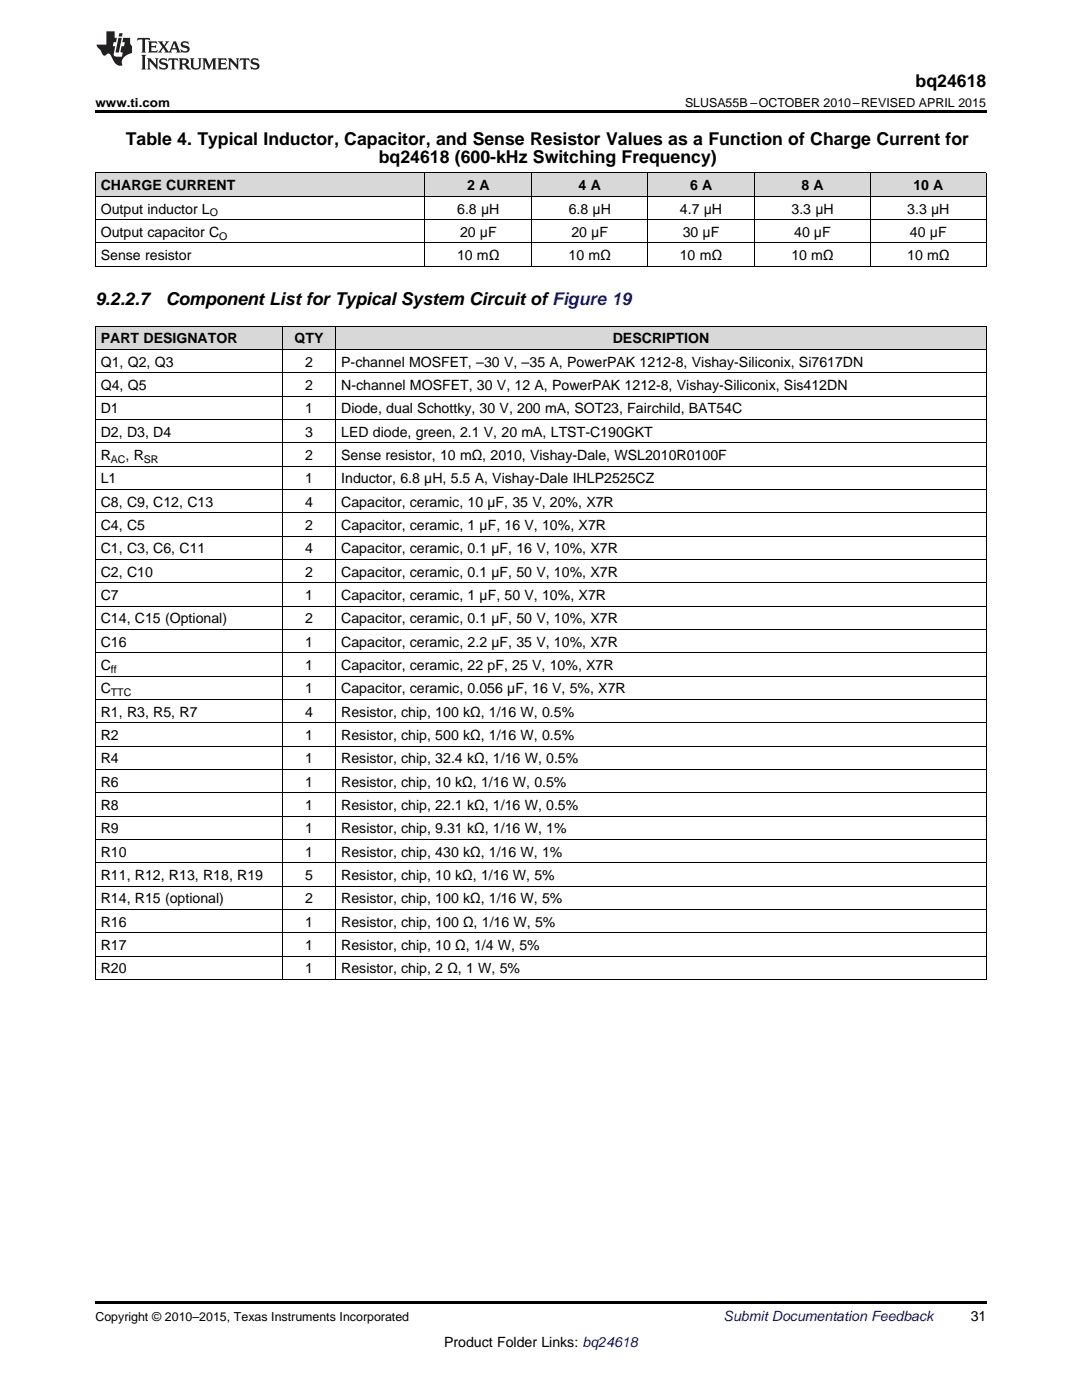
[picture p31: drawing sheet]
<svg xmlns="http://www.w3.org/2000/svg" width="216mm" height="279mm" viewBox="0 0 216 279" stroke-linecap="round" stroke-linejoin="round" font-family="sans-serif">
<defs><g id="words">
<g font-size="3.5">
<text x="182.7" y="17.3">bq24618</text>
<text x="25.1" y="28.9">Table 4. Typical Inductor, Capacitor, and Sense Resistor Values as a Function of Charge Current for</text>
<text x="75.6" y="32.5">bq24618 (600-kHz Switching Frequency)</text>
<text x="19" y="60.9">9.2.2.7</text>
<text x="33.1" y="60.9">Component List for Typical System Circuit ofFigure 19</text>
</g>
<g font-size="2.8">
<text x="20.1" y="38">CHARGE CURRENT</text>
<text x="93.2" y="38">2 A</text>
<text x="115.5" y="38">4 A</text>
<text x="137.7" y="38">6 A</text>
<text x="159.9" y="38">8 A</text>
<text x="182.2" y="38">10 A</text>
<text x="20.1" y="42.6">Output inductor L</text>
<text x="20.1" y="47.3">Output capacitor C</text>
<text x="91.2" y="42.6">6.8 μH</text>
<text x="91.8" y="47.3">20 μF</text>
<text x="113.5" y="42.6">6.8 μH</text>
<text x="114" y="47.3">20 μF</text>
<text x="135.7" y="42.6">4.7 μH</text>
<text x="136.2" y="47.3">30 μF</text>
<text x="157.9" y="42.6">3.3 μH</text>
<text x="158.5" y="47.3">40 μF</text>
<text x="181" y="42.6">3.3 μH</text>
<text x="181.6" y="47.3">40 μF</text>
<text x="20.1" y="51.9">Sense resistor</text>
<text x="91.2" y="51.9">10 mΩ</text>
<text x="113.5" y="51.9">10 mΩ</text>
<text x="135.6" y="51.9">10 mΩ</text>
<text x="157.9" y="51.9">10 mΩ</text>
<text x="181" y="51.9">10 mΩ</text>
<text x="20.1" y="68.5">PART DESIGNATOR</text>
<text x="58.8" y="68.5">QTY</text>
<text x="122.3" y="68.5">DESCRIPTION</text>
<text x="20.1" y="73.2">Q1, Q2, Q3</text>
<text x="20.1" y="77.8">Q4, Q5</text>
<text x="60.9" y="73.2">2</text>
<text x="60.9" y="77.8">2</text>
<text x="68.1" y="73.2">P-channel MOSFET, –30 V, –35 A, PowerPAK 1212-8, Vishay-Siliconix, Si7617DN</text>
<text x="68.1" y="77.8">N-channel MOSFET, 30 V, 12 A, PowerPAK 1212-8, Vishay-Siliconix, Sis412DN</text>
<text x="20.1" y="82.5">D1</text>
<text x="60.9" y="82.5">1</text>
<text x="68.1" y="82.5">Diode, dual Schottky, 30 V, 200 mA, SOT23, Fairchild, BAT54C</text>
<text x="20.1" y="87.1">D2, D3, D4</text>
<text x="60.9" y="87.1">3</text>
<text x="68.1" y="87.1">LED diode, green, 2.1 V, 20 mA, LTST-C190GKT</text>
<text x="20.1" y="91.8">R</text>
<text x="25.1" y="91.8">, R</text>
<text x="60.9" y="91.8">2</text>
<text x="68.1" y="91.8">Sense resistor, 10 mΩ, 2010, Vishay-Dale, WSL2010R0100F</text>
<text x="20.1" y="96.4">L1</text>
<text x="20.1" y="101.1">C8, C9, C12, C13</text>
<text x="60.9" y="96.4">1</text>
<text x="60.9" y="101.1">4</text>
<text x="68.1" y="96.4">Inductor, 6.8 µH, 5.5 A, Vishay-Dale IHLP2525CZ</text>
<text x="68.1" y="101.1">Capacitor, ceramic, 10 µF, 35 V, 20%, X7R</text>
<text x="20.1" y="105.8">C4, C5</text>
<text x="60.9" y="105.8">2</text>
<text x="68.1" y="105.8">Capacitor, ceramic, 1 µF, 16 V, 10%, X7R</text>
<text x="20.1" y="110.4">C1, C3, C6, C11</text>
<text x="60.9" y="110.4">4</text>
<text x="68.1" y="110.4">Capacitor, ceramic, 0.1 µF, 16 V, 10%, X7R</text>
<text x="20.1" y="115.1">C2, C10</text>
<text x="20.1" y="119.7">C7</text>
<text x="60.9" y="115.1">2</text>
<text x="60.9" y="119.7">1</text>
<text x="68.1" y="115.1">Capacitor, ceramic, 0.1 µF, 50 V, 10%, X7R</text>
<text x="68.1" y="119.7">Capacitor, ceramic, 1 µF, 50 V, 10%, X7R</text>
<text x="20.1" y="124.4">C14, C15 (Optional)</text>
<text x="60.9" y="124.4">2</text>
<text x="68.1" y="124.4">Capacitor, ceramic, 0.1 µF, 50 V, 10%, X7R</text>
<text x="20.1" y="129">C16</text>
<text x="60.9" y="129">1</text>
<text x="68.1" y="129">Capacitor, ceramic, 2.2 µF, 35 V, 10%, X7R</text>
<text x="20.1" y="133.7">C</text>
<text x="60.9" y="133.7">1</text>
<text x="68.1" y="133.7">Capacitor, ceramic, 22 pF, 25 V, 10%, X7R</text>
<text x="20.1" y="138.4">C</text>
<text x="20.1" y="143">R1, R3, R5, R7</text>
<text x="60.9" y="138.4">1</text>
<text x="60.9" y="143">4</text>
<text x="68.1" y="138.4">Capacitor, ceramic, 0.056 µF, 16 V, 5%, X7R</text>
<text x="68.1" y="143">Resistor, chip, 100 kΩ, 1/16 W, 0.5%</text>
<text x="20.1" y="147.7">R2</text>
<text x="60.9" y="147.7">1</text>
<text x="68.1" y="147.7">Resistor, chip, 500 kΩ, 1/16 W, 0.5%</text>
<text x="20.1" y="152.3">R4</text>
<text x="60.9" y="152.3">1</text>
<text x="68.1" y="152.3">Resistor, chip, 32.4 kΩ, 1/16 W, 0.5%</text>
<text x="20.1" y="157">R6</text>
<text x="20.1" y="161.6">R8</text>
<text x="60.9" y="157">1</text>
<text x="60.9" y="161.6">1</text>
<text x="68.1" y="157">Resistor, chip, 10 kΩ, 1/16 W, 0.5%</text>
<text x="68.1" y="161.6">Resistor, chip, 22.1 kΩ, 1/16 W, 0.5%</text>
<text x="20.1" y="166.3">R9</text>
<text x="60.9" y="166.3">1</text>
<text x="68.1" y="166.3">Resistor, chip, 9.31 kΩ, 1/16 W, 1%</text>
<text x="20.1" y="171">R10</text>
<text x="60.9" y="171">1</text>
<text x="68.1" y="171">Resistor, chip, 430 kΩ, 1/16 W, 1%</text>
<text x="20.1" y="175.6">R11, R12, R13, R18, R19</text>
<text x="60.9" y="175.6">5</text>
<text x="68.1" y="175.6">Resistor, chip, 10 kΩ, 1/16 W, 5%</text>
<text x="20.1" y="180.3">R14, R15 (optional)</text>
<text x="20.1" y="184.9">R16</text>
<text x="60.9" y="180.3">2</text>
<text x="60.9" y="184.9">1</text>
<text x="68.1" y="180.3">Resistor, chip, 100 kΩ, 1/16 W, 5%</text>
<text x="68.1" y="184.9">Resistor, chip, 100 Ω, 1/16 W, 5%</text>
<text x="20.1" y="189.6">R17</text>
<text x="60.9" y="189.6">1</text>
<text x="68.1" y="189.6">Resistor, chip, 10 Ω, 1/4 W, 5%</text>
<text x="20.1" y="194.2">R20</text>
<text x="60.9" y="194.2">1</text>
<text x="68.1" y="194.2">Resistor, chip, 2 Ω, 1 W, 5%</text>
<text x="193.7" y="263.6">31</text>
<text x="88.6" y="268.9">Product Folder Links: bq24618</text>
</g>
<text font-size="2.8" fill="#0000c8" x="144.4" y="263.6">Submit Documentation Feedback</text>
<g font-size="2.5">
<text x="19" y="21.4">www.ti.com</text>
<text x="136.7" y="21.4">SLUSA55B –OCTOBER 2010–REVISED APRIL 2015</text>
<text x="19" y="263.6">Copyright © 2010–2015, Texas Instruments Incorporated</text>
</g>
<g font-size="2.1">
<text x="41.9" y="43.2">O</text>
<text x="43.7" y="47.8">O</text>
<text x="22.1" y="92.4">AC</text>
<text x="28.7" y="92.4">SR</text>
<text x="22.1" y="134.3">ff</text>
<text x="22.1" y="138.9">TTC</text>
</g>
</g></defs>
<g fill="#d8d8d8">
<path d="M19 65.1h37.4v4.7h-37.4z"/>
<path d="M56.4 65.1h10.6v4.7h-10.6z"/>
<path d="M67 65.1h129.8v4.7h-129.8z"/>
<path d="M19 34.6h65.8v4.6h-65.8z"/>
<path d="M84.8 34.6h21.4v4.6h-21.4z"/>
<path d="M106.2 34.6h23.1v4.6h-23.1z"/>
<path d="M129.3 34.6h21.3v4.6h-21.3z"/>
<path d="M150.6 34.6h23.1v4.6h-23.1z"/>
<path d="M173.7 34.6h23.1v4.6h-23.1z"/>
</g>
<path d="M19 22h177.8v.5h-177.8zM19 259.7h177.8v.5h-177.8z" fill="#000"/>
<g fill="none" stroke="#000" stroke-width=".2">
<path d="M19 39.2h177.8M19 34.5h177.8M19.1 34.6v18.6M84.8 34.6v18.6M106.1 34.6v18.6M129.2 34.6v18.6M150.5 34.6v18.6M173.7 34.6v18.6M196.8 34.6v18.6M19 53.1h177.8M19 48.5h177.8M19 43.8h177.8"/>
<path d="M19 79h177.8M19 74.4h177.8M19 69.7h177.8M19 65.1h177.8M19.1 65.1v130.4M56.3 65.1v130.4M67 65.1v130.4M196.8 65.1v130.4M19 97.7h177.8M19 93h177.8M19 88.4h177.8M19 83.7h177.8"/>
<path d="M19 116.3h177.8M19 111.6h177.8M19 107h177.8M19 102.3h177.8M19 139.6h177.8M19 134.9h177.8M19 130.3h177.8M19 125.6h177.8M19 120.9h177.8M19 158.2h177.8M19 153.5h177.8M19 148.9h177.8"/>
<path d="M19 144.2h177.8M19 176.8h177.8M19 172.2h177.8M19 167.5h177.8M19 162.9h177.8M19 195.5h177.8M19 190.8h177.8M19 186.1h177.8M19 181.5h177.8"/>
</g>
<g fill="#231f20">
<path d="M27.5 7.6l-.1 .5 .4-.2h.6v.1v2.1l-.2 .4h1l-.3-.4v-2.1l.1-.1h.5l.5 .2-.2-.5zM29.5 8.3l.2 .3v1.5l-.2 .4h1.8l.2-.6a1.04 1.04 0 0 1-1.3 .2v-.7h.6l.3 .2v-.6l-.3 .2h-.6v-.6l.8-.1 .4 .3-.2-.5zM31.5 8.3l.9 1.1-.9 1.1h.8l-.2-.2 .5-.7 .4 .7-.2 .2h1.5l-.1-.2 .1-.4h.9l.1 .4-.2 .2h1l-.3-.3-.7-1.9h-.5l-.9 2-.8-1 .9-1h-.8l.1 .3-.3 .5-.4-.6 .2-.2zM34.7 8.6l.4 1h-.7zM36.3 8.4a.63 .63 0 0 0-.2 .7 .63 .63 0 0 0 .6 .4l.6 .2 .1 .2a.75 .75 0 0 1-.7 .4 .75 .75 0 0 1-.6-.5l.1 .7 .1-.1a1.11 1.11 0 0 0 1.5-.6 1.13 1.13 0 0 0-1.2-.8l-.1-.4a1.04 1.04 0 0 1 1.2 .2l-.2-.5-.1 .1-.5-.2zM28.2 10.9l.2 .4v2.2l-.2 .4h1l-.3-.4v-2.2l.3-.4zM29.3 11.6l.3 .4v1.5l-.3 .4h.8l-.2-.4v-1.3l1.5 1.7v-1.9l.2-.4h-.7l.2 .4v.9l-1.1-1.3zM32 11.8a.62 .62 0 0 0-.2 .7 .62 .62 0 0 0 .6 .4l.6 .1 .1 .3a.76 .76 0 0 1-.7 .3 .76 .76 0 0 1-.6-.4l.1 .7 .1-.1a1.11 1.11 0 0 0 1.5-.6 1.13 1.13 0 0 0-1.2-.8l-.1-.4a1.04 1.04 0 0 1 1.2 .2l-.2-.6-.1 .1-.5-.1zM33.7 11.6l-.2 .6a.61 .61 0 0 1 .8-.3v1.6l-.2 .4h.9l-.2-.4v-1.6a.63 .63 0 0 1 .8 .3l-.2-.6zM35.6 11.6l.3 .4v1.5l-.3 .4h1l-.2-.2v-.8l.5 .2a.76 .76 0 0 0 1.2 .7l-1-1a.58 .58 0 0 0 .6-.5 .58 .58 0 0 0-.5-.6zM36.4 11.9h.1a.45 .45 0 0 1 .5 .1 .45 .45 0 0 1 .1 .5l-.7 .2zM37.9 11.6l.2 .2a2.17 2.17 0 0 0 .3 1.9 .99 .99 0 0 0 1.6-.6v-1.1l.2-.4h-.7l.2 .2a1.92 1.92 0 0 1-.2 1.8 .6 .6 0 0 1-.9-.5v-1.1l.2-.4zM40.4 11.6l.2 .4v1.5l-.2 .4h.7l-.2-.4v-1.4l.8 1.8 .8-1.8v1.4l-.2 .4h.9l-.2-.4v-1.5l.2-.4h-.8l-.6 1.5-.6-1.5zM43.4 11.6l.2 .4v1.5l-.2 .4h1.8l.2-.6a1.04 1.04 0 0 1-1.3 .1v-.6h.5l.4 .2v-.6l-.4 .2h-.5v-.7h.8l.3 .3-.1-.6zM45.5 11.6l.2 .4v1.5l-.2 .4h.7l-.2-.4v-1.3l1.5 1.7v-1.9l.2-.4h-.7l.2 .4v.9l-1.1-1.3zM47.9 11.6l-.1 .6a.61 .61 0 0 1 .8-.3v1.6l-.3 .4h1l-.3-.4 .1-1.6a.63 .63 0 0 1 .7 .3l-.1-.6zM50.2 11.8a.62 .62 0 0 0-.2 .7 .62 .62 0 0 0 .6 .4l.6 .1 .2 .3a.76 .76 0 0 1-.8 .3 .76 .76 0 0 1-.6-.4l.1 .7 .2-.1a1.11 1.11 0 0 0 1.5-.6 1.13 1.13 0 0 0-1.3-.8l-.1-.4a1.04 1.04 0 0 1 1.2 .2l-.1-.6-.2 .1-.5-.1z"/>
<path d="M21.2 6.3v2.6h-1.9l.1 .4 .7 .9a.91 .91 0 0 0 1 .8 .56 .56 0 0 1 .5-.3 .56 .56 0 0 1 .5 .3l.4 .8a1.53 1.53 0 0 0 1.9 1.2 1.54 1.54 0 0 1 1-2.1l.9-.3v-1.4a1.52 1.52 0 0 1-.3-1.6h-1.4l-.2 .8h.5l-.2 .8h-.4l-.2 1v.2l.4 .1-.2 .8a1.93 1.93 0 0 1-1.6-.3l.3-1.8h-.5l.2-.8h.4l.2-.8h-.4v-1.3zM23.6 7.6l-.6 2.9h.7l.6-2.9zM23.8 6.6l-.1 .7h.6l.2-.7z"/>
</g>
<use href="#words"/>
</svg>
